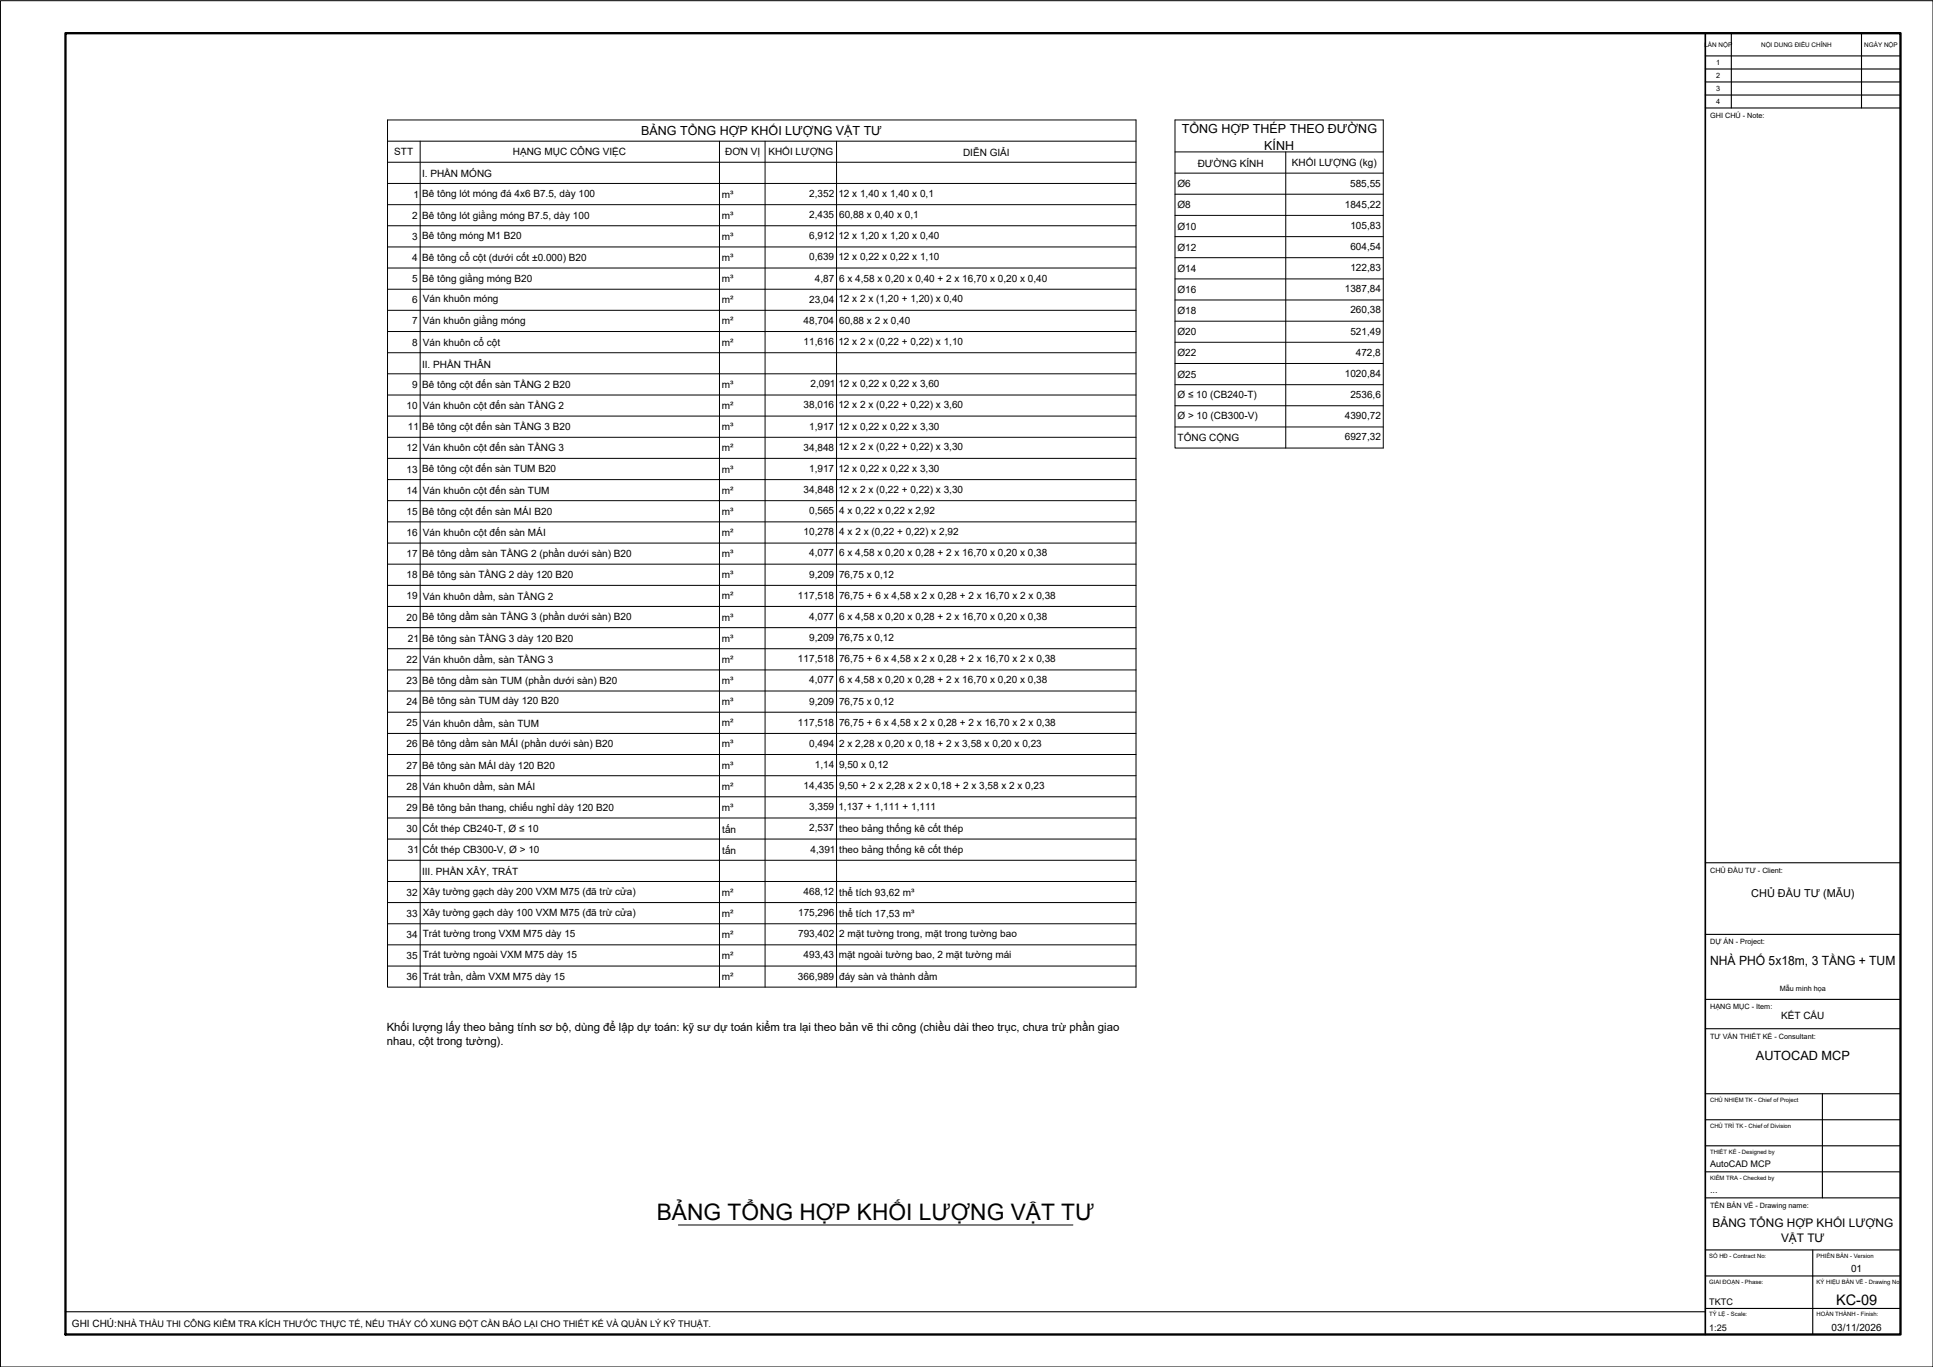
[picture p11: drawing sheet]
<svg xmlns="http://www.w3.org/2000/svg" width="594mm" height="420mm" viewBox="0 0 594 420" stroke-linecap="round" stroke-linejoin="round" font-family="sans-serif">
<defs><g id="words">
<text font-size="7" x="201.9" y="374.9">BẢNG TỔNG HỢP KHỐI LƯỢNG VẬT TƯ</text>
<text font-size="4.5" x="564.3" y="401">KC-09</text>
<g font-size="3.9">
<text x="525.6" y="296.7">NHÀ PHỐ 5x18m, 3 TẦNG + TUM</text>
<text x="539.6" y="325.7">AUTOCAD MCP</text>
</g>
<g font-size="3.8">
<text x="197.1" y="41.6">BẢNG TỔNG HỢP KHỐI LƯỢNG VẬT TƯ</text>
<text x="363.2" y="40.9">TỔNG HỢP THÉP THEO ĐƯỜNG</text>
<text x="388.5" y="46.1">KÍNH</text>
</g>
<g font-size="3.6">
<text x="526.3" y="377">BẢNG TỔNG HỢP KHỐI LƯỢNG</text>
<text x="547.4" y="381.6">VẬT TƯ</text>
</g>
<g font-size="3.5">
<text x="118.8" y="317">Khối lượng lấy theo bảng tính sơ bộ, dùng để lập dự toán: kỹ sư dự toán kiểm tra lại theo bản vẽ thi công (chiều dài theo trục, chưa trừ phần giao</text>
<text x="118.9" y="321.3">nhau, cột trong tường).</text>
</g>
<text font-size="3.4" x="538.2" y="275.7">CHỦ ĐẦU TƯ (MẪU)</text>
<g font-size="3.1">
<text x="121.2" y="47.8">STT</text>
<text x="157.6" y="47.8">HẠNG MỤC CÔNG VIỆC</text>
<text x="222.9" y="47.5">ĐƠN VỊ</text>
<text x="236.1" y="47.8">KHỐI LƯỢNG</text>
<text x="296" y="48">DIỄN GIẢI</text>
<text x="368.1" y="51.3">ĐƯỜNG KÍNH</text>
<text x="397" y="51">KHỐI LƯỢNG (kg)</text>
<text x="129.7" y="54.5">I. PHẦN MÓNG</text>
<text x="361.9" y="57.6">Ø6</text>
<text x="415" y="57.4">585,55</text>
<text x="127.1" y="60.7">1</text>
<text x="129.8" y="60.4">Bê tông lót móng đá 4x6 B7.5, dày 100</text>
<text x="221.8" y="60.7">m³</text>
<text x="248.7" y="60.5">2,352</text>
<text x="257.7" y="60.5">12 x 1,40 x 1,40 x 0,1</text>
<text x="361.9" y="64.1">Ø8</text>
<text x="413.3" y="63.8">1845,22</text>
<text x="126.7" y="67.2">2</text>
<text x="129.8" y="67.2">Bê tông lót giằng móng B7.5, dày 100</text>
<text x="221.8" y="67.2">m³</text>
<text x="248.7" y="67">2,435</text>
<text x="257.9" y="67">60,88 x 0,40 x 0,1</text>
<text x="361.9" y="70.6">Ø10</text>
<text x="415" y="70.4">105,83</text>
<text x="126.7" y="73.7">3</text>
<text x="129.8" y="73.4">Bê tông móng M1 B20</text>
<text x="221.8" y="73.7">m³</text>
<text x="248.7" y="73.5">6,912</text>
<text x="257.7" y="73.5">12 x 1,20 x 1,20 x 0,40</text>
<text x="361.9" y="77">Ø12</text>
<text x="415" y="76.8">604,54</text>
<text x="126.7" y="80.2">4</text>
<text x="129.8" y="80.2">Bê tông cổ cột (dưới cốt ±0.000) B20</text>
<text x="221.8" y="80.2">m³</text>
<text x="248.7" y="80">0,639</text>
<text x="257.7" y="80">12 x 0,22 x 0,22 x 1,10</text>
<text x="361.9" y="83.6">Ø14</text>
<text x="415" y="83.4">122,83</text>
<text x="126.6" y="86.7">5</text>
<text x="129.8" y="86.7">Bê tông giằng móng B20</text>
<text x="221.8" y="86.7">m³</text>
<text x="250.4" y="86.5">4,87</text>
<text x="257.9" y="86.5">6 x 4,58 x 0,20 x 0,40 + 2 x 16,70 x 0,20 x 0,40</text>
<text x="413.3" y="89.8">1387,84</text>
<text x="126.7" y="93.2">6</text>
<text x="130" y="92.9">Ván khuôn móng</text>
<text x="221.8" y="93.3">m²</text>
<text x="248.7" y="93">23,04</text>
<text x="257.7" y="92.9">12 x 2 x (1,20 + 1,20) x 0,40</text>
<text x="361.9" y="90">Ø16</text>
<text x="126.7" y="99.7">7</text>
<text x="130" y="99.7">Ván khuôn giằng móng</text>
<text x="221.8" y="99.7">m²</text>
<text x="247" y="99.5">48,704</text>
<text x="257.9" y="99.5">60,88 x 2 x 0,40</text>
<text x="361.9" y="96.6">Ø18</text>
<text x="415" y="96.4">260,38</text>
<text x="126.7" y="106.2">8</text>
<text x="130" y="106.3">Ván khuôn cổ cột</text>
<text x="221.8" y="106.3">m²</text>
<text x="247" y="106">11,616</text>
<text x="257.7" y="106">12 x 2 x (0,22 + 0,22) x 1,10</text>
<text x="361.9" y="103.1">Ø20</text>
<text x="415" y="102.9">521,49</text>
<text x="129.7" y="113">II. PHẦN THÂN</text>
<text x="361.9" y="109.6">Ø22</text>
<text x="416.7" y="109.3">472,8</text>
<text x="126.7" y="119.2">9</text>
<text x="129.8" y="119.2">Bê tông cột đến sàn TẦNG 2 B20</text>
<text x="221.8" y="119.3">m³</text>
<text x="249.1" y="119">2,091</text>
<text x="257.7" y="119">12 x 0,22 x 0,22 x 3,60</text>
<text x="361.9" y="116.1">Ø25</text>
<text x="413.3" y="115.9">1020,84</text>
<text x="125" y="125.7">10</text>
<text x="130" y="125.8">Ván khuôn cột đến sàn TẦNG 2</text>
<text x="221.8" y="125.7">m²</text>
<text x="247" y="125.5">38,016</text>
<text x="257.7" y="125.4">12 x 2 x (0,22 + 0,22) x 3,60</text>
<text x="361.9" y="122.3">Ø ≤ 10 (CB240-T)</text>
<text x="415" y="122.3">2536,6</text>
<text x="361.9" y="128.8">Ø &gt; 10 (CB300-V)</text>
<text x="413.3" y="128.9">4390,72</text>
<text x="125.4" y="132.2">11</text>
<text x="129.8" y="132.2">Bê tông cột đến sàn TẦNG 3 B20</text>
<text x="221.8" y="132.2">m³</text>
<text x="248.7" y="132">1,917</text>
<text x="257.7" y="132">12 x 0,22 x 0,22 x 3,30</text>
<text x="361.9" y="135.6">TỔNG CỘNG</text>
<text x="413.3" y="135.3">6927,32</text>
<text x="125" y="138.8">12</text>
<text x="130" y="138.8">Ván khuôn cột đến sàn TẦNG 3</text>
<text x="221.8" y="138.8">m²</text>
<text x="247" y="138.5">34,848</text>
<text x="257.7" y="138.4">12 x 2 x (0,22 + 0,22) x 3,30</text>
<text x="124.9" y="145.2">13</text>
<text x="129.8" y="145.2">Bê tông cột đến sàn TUM B20</text>
<text x="221.8" y="145.2">m³</text>
<text x="248.7" y="145">1,917</text>
<text x="257.7" y="145">12 x 0,22 x 0,22 x 3,30</text>
<text x="125" y="151.8">14</text>
<text x="130" y="151.8">Ván khuôn cột đến sàn TUM</text>
<text x="221.8" y="151.8">m²</text>
<text x="247" y="151.6">34,848</text>
<text x="257.7" y="151.4">12 x 2 x (0,22 + 0,22) x 3,30</text>
<text x="124.9" y="158.2">15</text>
<text x="129.8" y="158.2">Bê tông cột đến sàn MÁI B20</text>
<text x="221.8" y="158.2">m³</text>
<text x="248.7" y="158">0,565</text>
<text x="258" y="158">4 x 0,22 x 0,22 x 2,92</text>
<text x="124.9" y="164.7">16</text>
<text x="130" y="164.8">Ván khuôn cột đến sàn MÁI</text>
<text x="221.8" y="164.8">m²</text>
<text x="247" y="164.5">10,278</text>
<text x="258" y="164.5">4 x 2 x (0,22 + 0,22) x 2,92</text>
<text x="124.9" y="171.2">17</text>
<text x="129.8" y="171.2">Bê tông dầm sàn TẦNG 2 (phần dưới sàn) B20</text>
<text x="221.8" y="171.2">m³</text>
<text x="248.7" y="171">4,077</text>
<text x="257.9" y="171">6 x 4,58 x 0,20 x 0,28 + 2 x 16,70 x 0,20 x 0,38</text>
<text x="124.9" y="177.8">18</text>
<text x="129.8" y="177.7">Bê tông sàn TẦNG 2 dày 120 B20</text>
<text x="221.8" y="177.8">m³</text>
<text x="248.7" y="177.5">9,209</text>
<text x="257.9" y="177.5">76,75 x 0,12</text>
<text x="124.9" y="184.2">19</text>
<text x="130" y="184.3">Ván khuôn dầm, sàn TẦNG 2</text>
<text x="221.8" y="184.2">m²</text>
<text x="245.3" y="184">117,518</text>
<text x="257.9" y="184">76,75 + 6 x 4,58 x 2 x 0,28 + 2 x 16,70 x 2 x 0,38</text>
<text x="125" y="190.8">20</text>
<text x="129.8" y="190.7">Bê tông dầm sàn TẦNG 3 (phần dưới sàn) B20</text>
<text x="221.8" y="190.8">m³</text>
<text x="248.7" y="190.5">4,077</text>
<text x="257.9" y="190.5">6 x 4,58 x 0,20 x 0,28 + 2 x 16,70 x 0,20 x 0,38</text>
<text x="125.4" y="197.3">21</text>
<text x="129.8" y="197.2">Bê tông sàn TẦNG 3 dày 120 B20</text>
<text x="221.8" y="197.3">m³</text>
<text x="248.7" y="197.1">9,209</text>
<text x="257.9" y="197.1">76,75 x 0,12</text>
<text x="125" y="203.8">22</text>
<text x="130" y="203.8">Ván khuôn dầm, sàn TẦNG 3</text>
<text x="221.8" y="203.8">m²</text>
<text x="245.3" y="203.5">117,518</text>
<text x="257.9" y="203.5">76,75 + 6 x 4,58 x 2 x 0,28 + 2 x 16,70 x 2 x 0,38</text>
<text x="124.9" y="210.2">23</text>
<text x="129.8" y="210.2">Bê tông dầm sàn TUM (phần dưới sàn) B20</text>
<text x="221.8" y="210.3">m³</text>
<text x="248.7" y="210.1">4,077</text>
<text x="257.9" y="210.1">6 x 4,58 x 0,20 x 0,28 + 2 x 16,70 x 0,20 x 0,38</text>
<text x="125" y="216.7">24</text>
<text x="129.8" y="216.5">Bê tông sàn TUM dày 120 B20</text>
<text x="221.8" y="216.7">m³</text>
<text x="248.7" y="216.5">9,209</text>
<text x="257.9" y="216.5">76,75 x 0,12</text>
<text x="124.9" y="223.2">25</text>
<text x="130" y="223.3">Ván khuôn dầm, sàn TUM</text>
<text x="221.8" y="223.3">m²</text>
<text x="245.3" y="223.1">117,518</text>
<text x="257.9" y="223.1">76,75 + 6 x 4,58 x 2 x 0,28 + 2 x 16,70 x 2 x 0,38</text>
<text x="124.9" y="229.7">26</text>
<text x="129.8" y="229.7">Bê tông dầm sàn MÁI (phần dưới sàn) B20</text>
<text x="221.8" y="229.7">m³</text>
<text x="248.7" y="229.5">0,494</text>
<text x="257.9" y="229.5">2 x 2,28 x 0,20 x 0,18 + 2 x 3,58 x 0,20 x 0,23</text>
<text x="124.9" y="236.3">27</text>
<text x="129.8" y="236.2">Bê tông sàn MÁI dày 120 B20</text>
<text x="221.8" y="236.3">m³</text>
<text x="250.4" y="236.1">1,14</text>
<text x="257.9" y="236.1">9,50 x 0,12</text>
<text x="124.9" y="242.7">28</text>
<text x="130" y="242.8">Ván khuôn dầm, sàn MÁI</text>
<text x="221.8" y="242.8">m²</text>
<text x="247" y="242.5">14,435</text>
<text x="257.9" y="242.5">9,50 + 2 x 2,28 x 2 x 0,18 + 2 x 3,58 x 2 x 0,23</text>
<text x="124.9" y="249.3">29</text>
<text x="129.8" y="249.2">Bê tông bản thang, chiếu nghỉ dày 120 B20</text>
<text x="221.8" y="249.3">m³</text>
<text x="248.7" y="249">3,359</text>
<text x="257.7" y="249">1,137 + 1,111 + 1,111</text>
<text x="125" y="255.7">30</text>
<text x="129.9" y="255.7">Cốt thép CB240-T, Ø ≤ 10</text>
<text x="222" y="256">tấn</text>
<text x="248.7" y="255.6">2,537</text>
<text x="258" y="255.7">theo bảng thống kê cốt thép</text>
<text x="125.4" y="262.3">31</text>
<text x="129.9" y="262.2">Cốt thép CB300-V, Ø &gt; 10</text>
<text x="222" y="262.5">tấn</text>
<text x="249.1" y="262">4,391</text>
<text x="258" y="262.2">theo bảng thống kê cốt thép</text>
<text x="129.7" y="268.8">III. PHẦN XÂY, TRÁT</text>
<text x="125" y="275.3">32</text>
<text x="130" y="275">Xây tường gạch dày 200 VXM M75 (đã trừ cửa)</text>
<text x="221.8" y="275.3">m²</text>
<text x="247" y="275">468,12</text>
<text x="258" y="275.3">thể tích 93,62 m³</text>
<text x="124.9" y="281.8">33</text>
<text x="130" y="281.5">Xây tường gạch dày 100 VXM M75 (đã trừ cửa)</text>
<text x="221.8" y="281.8">m²</text>
<text x="245.3" y="281.6">175,296</text>
<text x="258" y="281.8">thể tích 17,53 m³</text>
<text x="129.9" y="288">Trát tường trong VXM M75 dày 15</text>
<text x="257.9" y="288">2 mặt tường trong, mặt trong tường bao</text>
<text x="125" y="288.2">34</text>
<text x="221.8" y="288.2">m²</text>
<text x="245.3" y="288">793,402</text>
<text x="124.9" y="294.8">35</text>
<text x="129.9" y="294.4">Trát tường ngoài VXM M75 dày 15</text>
<text x="221.8" y="294.8">m²</text>
<text x="247" y="294.6">493,43</text>
<text x="257.8" y="294.4">mặt ngoài tường bao, 2 mặt tường mái</text>
<text x="124.9" y="301.2">36</text>
<text x="129.9" y="301.2">Trát trần, dầm VXM M75 dày 15</text>
<text x="221.8" y="301.3">m²</text>
<text x="245.3" y="301.1">366,989</text>
<text x="257.9" y="301.2">đáy sàn và thành dầm</text>
<text x="547.4" y="313.2">KẾT CẤU</text>
<text x="568.9" y="391">01</text>
<text x="22.1" y="407.9">GHI CHÚ:NHÀ THẦU THI CÔNG KIỂM TRA KÍCH THƯỚC THỰC TẾ, NẾU THẤY CÓ XUNG ĐỘT CẦN BÁO LẠI CHO THIẾT KẾ VÀ QUẢN LÝ KỸ THUẬT.</text>
<text x="562.9" y="409">03/11/2026</text>
</g>
<g font-size="2.8">
<text x="525.6" y="358.8">AutoCAD MCP</text>
<text x="525.6" y="366.8">...</text>
<text x="525.3" y="401">TKTC</text>
<text x="525.3" y="409">1:25</text>
</g>
<g font-size="2.2">
<text x="527.5" y="20">1</text>
<text x="527.5" y="24">2</text>
<text x="527.5" y="28">3</text>
<text x="527.5" y="32">4</text>
<text x="525.6" y="36.2">GHI CHÚ - Note:</text>
<text x="525.6" y="268.2">CHỦ ĐẦU TƯ - Client:</text>
<text x="525.6" y="290.2">DỰ ÁN - Project:</text>
<text x="547" y="304.7">Mẫu minh họa</text>
<text x="525.6" y="310.2">HẠNG MỤC - Item:</text>
<text x="525.6" y="319.2">TƯ VẤN THIẾT KẾ - Consultant:</text>
<text x="525.6" y="371.2">TÊN BẢN VẼ - Drawing name:</text>
</g>
<g font-size="2">
<text x="523.8" y="14.4">LẦN NỘP</text>
<text x="541.2" y="14.4">NỘI DUNG ĐIỀU CHỈNH</text>
<text x="573" y="14.4">NGÀY NỘP</text>
</g>
<g font-size="1.8">
<text x="525.6" y="338.8">CHỦ NHIỆM TK - Chief of Project</text>
<text x="525.6" y="346.8">CHỦ TRÌ TK - Chief of Division</text>
<text x="525.6" y="354.8">THIẾT KẾ - Designed by</text>
<text x="525.6" y="362.8">KIỂM TRA - Checked by</text>
<text x="525.3" y="386.6">SỐ HĐ - Contract No:</text>
<text x="558.3" y="386.6">PHIÊN BẢN - Version</text>
<text x="525.3" y="394.6">GIAI ĐOẠN - Phase:</text>
<text x="558.3" y="394.6">KÝ HIỆU BẢN VẼ - Drawing No</text>
<text x="525.3" y="404.6">TỶ LỆ - Scale:</text>
<text x="558.3" y="404.6">HOÀN THÀNH - Finish:</text>
</g>
</g></defs>
<!-- layer: S-ANNO-TEXT -->
<g fill="none" stroke="#000" stroke-width=".31">
<path d="M119.1 36.9h230v266.5h-230zM361.1 36.9h64v100.8h-64zM119.1 43.4h230M119.1 49.9h230M119.1 56.4h230M129.1 43.4v260M221.1 43.4v260M235.1 43.4v260M257.1 43.4v260M361.1 46.7h64M361.1 53.2h64M361.1 59.7h64"/>
<path d="M395.2 46.7v91M119.1 62.9h230M119.1 69.4h230M119.1 75.9h230M361.1 66.2h64M361.1 72.7h64M361.1 79.2h64M119.1 82.4h230M119.1 88.9h230M119.1 95.4h230M361.1 85.7h64M361.1 92.2h64"/>
<path d="M361.1 98.7h64M119.1 101.9h230M119.1 108.4h230M119.1 114.9h230M361.1 105.2h64M361.1 111.7h64M361.1 118.2h64M119.1 121.4h230M119.1 127.9h230M119.1 134.4h230M361.1 124.7h64M361.1 131.2h64"/>
<path d="M119.1 140.9h230M119.1 147.4h230M119.1 153.9h230M119.1 160.4h230M119.1 166.9h230M119.1 173.4h230M119.1 179.9h230M119.1 186.4h230M119.1 192.9h230M119.1 199.4h230M119.1 205.9h230M119.1 212.4h230"/>
<path d="M119.1 218.9h230M119.1 225.4h230M119.1 231.9h230M119.1 238.4h230M119.1 244.9h230M119.1 251.4h230M119.1 257.9h230M119.1 264.4h230M119.1 270.9h230M119.1 277.4h230M119.1 283.9h230M119.1 290.4h230"/>
<path d="M119.1 296.9h230M208.5 376.5h121.2"/>
</g>
<!-- layer: A-ANNO-TTLB -->
<path d="M.1 .2h594v420h-594z" fill="none" stroke="#000" stroke-width=".31"/>
<path d="M20.1 10.2h564v400h-564z" fill="none" stroke="#000" stroke-width=".72"/>
<path d="M524.1 10.2v400" fill="none" stroke="#000" stroke-width=".51"/>
<g fill="none" stroke="#000" stroke-width=".34">
<path d="M524.1 17.2h60M532.1 10.2v23M572.1 10.2v23M524.1 33.2h60M524.1 21.2h60M524.1 25.2h60M524.1 29.2h60M524.1 265.2h60M524.1 287.2h60M524.1 307.2h60M524.1 316.2h60M524.1 336.2h60"/>
<path d="M560.1 336.2v32M524.1 344.2h60M524.1 352.2h60M524.1 368.2h60M524.1 360.2h60M524.1 384.2h60M524.1 392.2h60M557.1 384.2v26M20.1 403.2h504M524.1 402.2h60"/>
</g>
<use href="#words"/>
</svg>
